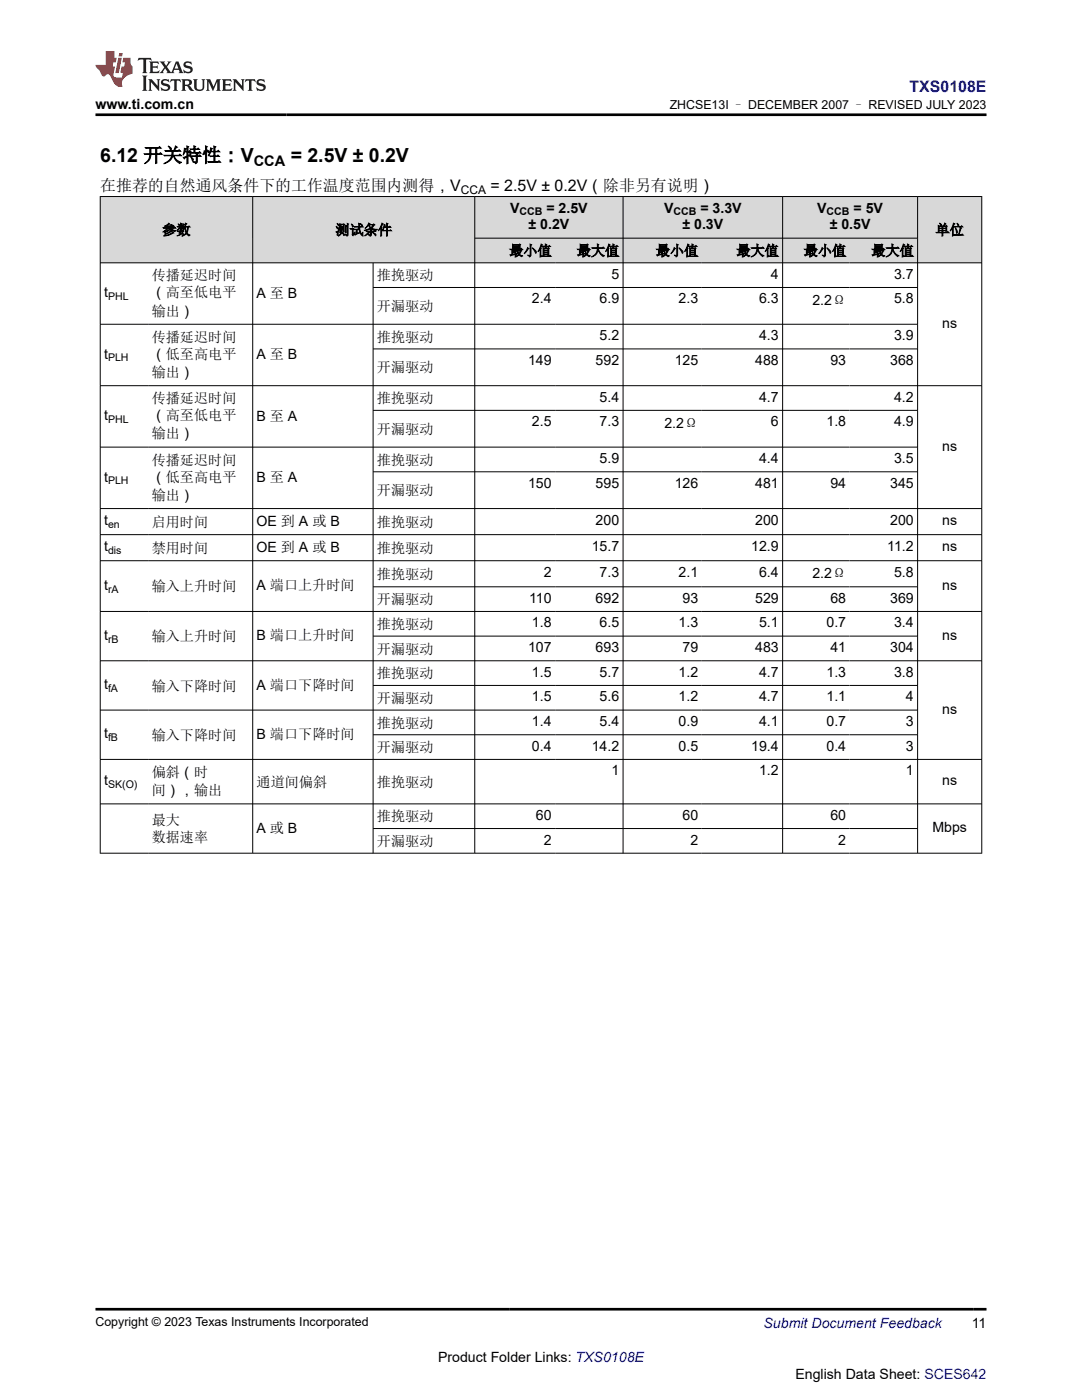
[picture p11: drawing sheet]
<svg xmlns="http://www.w3.org/2000/svg" width="216mm" height="279mm" viewBox="0 0 216 279" stroke-linecap="round" stroke-linejoin="round" font-family="sans-serif">
<defs><g id="words">
<g font-size="3.9">
<text x="20" y="32.3">6.12 开关特性：V</text>
<text x="58" y="32.3">= 2.5V ± 0.2V</text>
</g>
<text font-size="3.2" fill="#00f" x="181.5" y="18.3">TXS0108E</text>
<g font-size="3.2">
<text x="20" y="38.1">在推荐的自然通风条件下的工作温度范围内测得，V</text>
<text x="97.9" y="38.1">= 2.5V ± 0.2V（除非另有说明）</text>
</g>
<text font-size="2.9" x="50.6" y="33.1">CCA</text>
<g font-size="2.8">
<text x="19" y="21.7">www.ti.com.cn</text>
<text x="32.4" y="46.9">参数</text>
<text x="66.9" y="46.9">测试条件</text>
<text x="101.8" y="42.4">V</text>
<text x="105.5" y="45.8">± 0.2V</text>
<text x="109" y="42.4">= 2.5V</text>
<text x="132.5" y="42.4">V</text>
<text x="136.2" y="45.8">± 0.3V</text>
<text x="139.8" y="42.4">= 3.3V</text>
<text x="163.1" y="42.4">V</text>
<text x="165.6" y="45.8">± 0.5V</text>
<text x="170.3" y="42.4">= 5V</text>
<text x="186.7" y="46.9">单位</text>
<text x="101.6" y="51">最小值</text>
<text x="115.1" y="51">最大值</text>
<text x="130.9" y="51">最小值</text>
<text x="146.9" y="51">最大值</text>
<text x="160.4" y="51">最小值</text>
<text x="173.9" y="51">最大值</text>
<text x="20.8" y="59.3">t</text>
<text x="30.3" y="55.9">传播延迟时间</text>
<text x="30.3" y="59.3">（高至低电平</text>
<text x="51.2" y="59.5">A 至 B</text>
<text x="75.2" y="55.9">推挽驱动</text>
<text x="122" y="55.6">5</text>
<text x="153.8" y="55.6">4</text>
<text x="178.4" y="55.6">3.7</text>
<text x="30.3" y="63">输出）</text>
<text x="75.2" y="62.1">开漏驱动</text>
<text x="106.1" y="60.6">2.4</text>
<text x="119.6" y="60.6">6.9</text>
<text x="135.4" y="60.6">2.3</text>
<text x="151.5" y="60.6">6.3</text>
<text x="162.1" y="60.8">2.2Ω</text>
<text x="178.4" y="60.6">5.8</text>
<text x="188" y="65.4">ns</text>
<text x="20.8" y="71.6">t</text>
<text x="30.3" y="68.2">传播延迟时间</text>
<text x="30.3" y="71.6">（低至高电平</text>
<text x="51.2" y="71.7">A 至 B</text>
<text x="75.2" y="68.2">推挽驱动</text>
<text x="119.6" y="67.9">5.2</text>
<text x="151.5" y="67.9">4.3</text>
<text x="178.4" y="67.9">3.9</text>
<text x="30.3" y="75.2">输出）</text>
<text x="75.2" y="74.3">开漏驱动</text>
<text x="105.4" y="72.8">149</text>
<text x="118.9" y="72.8">592</text>
<text x="134.6" y="72.8">125</text>
<text x="150.7" y="72.8">488</text>
<text x="165.7" y="72.8">93</text>
<text x="177.6" y="72.8">368</text>
<text x="20.8" y="83.8">t</text>
<text x="30.3" y="80.4">传播延迟时间</text>
<text x="30.3" y="83.8">（高至低电平</text>
<text x="51.2" y="84">B 至 A</text>
<text x="75.2" y="80.4">推挽驱动</text>
<text x="119.6" y="80.2">5.4</text>
<text x="151.5" y="80.2">4.7</text>
<text x="178.4" y="80.2">4.2</text>
<text x="30.3" y="87.5">输出）</text>
<text x="75.2" y="86.6">开漏驱动</text>
<text x="106.1" y="85.1">2.5</text>
<text x="119.6" y="85.1">7.3</text>
<text x="132.6" y="85.4">2.2Ω</text>
<text x="153.8" y="85.1">6</text>
<text x="164.9" y="85.1">1.8</text>
<text x="178.4" y="85.1">4.9</text>
<text x="188" y="90">ns</text>
<text x="30.3" y="92.7">传播延迟时间</text>
<text x="75.2" y="92.7">推挽驱动</text>
<text x="119.6" y="92.4">5.9</text>
<text x="151.5" y="92.4">4.4</text>
<text x="178.4" y="92.4">3.5</text>
<text x="20.8" y="96.1">t</text>
<text x="30.3" y="96.1">（低至高电平</text>
<text x="30.3" y="99.8">输出）</text>
<text x="51.2" y="96.2">B 至 A</text>
<text x="75.2" y="98.8">开漏驱动</text>
<text x="105.4" y="97.3">150</text>
<text x="118.9" y="97.3">595</text>
<text x="134.6" y="97.3">126</text>
<text x="150.7" y="97.3">481</text>
<text x="165.7" y="97.3">94</text>
<text x="177.6" y="97.3">345</text>
<text x="20.8" y="104.8">t</text>
<text x="30.3" y="105.1">启用时间</text>
<text x="51.2" y="105">OE 到 A 或 B</text>
<text x="75.2" y="105.1">推挽驱动</text>
<text x="118.9" y="104.7">200</text>
<text x="150.7" y="104.7">200</text>
<text x="177.6" y="104.7">200</text>
<text x="188" y="104.8">ns</text>
<text x="20.8" y="110">t</text>
<text x="30.3" y="110.3">禁用时间</text>
<text x="51.2" y="110.2">OE 到 A 或 B</text>
<text x="75.2" y="110.3">推挽驱动</text>
<text x="118.1" y="109.9">15.7</text>
<text x="149.9" y="109.9">12.9</text>
<text x="177" y="109.9">11.2</text>
<text x="188" y="110">ns</text>
<text x="20.8" y="117.7">t</text>
<text x="30.3" y="118">输入上升时间</text>
<text x="51.2" y="117.8">A 端口上升时间</text>
<text x="75.2" y="115.5">推挽驱动</text>
<text x="108.5" y="115.1">2</text>
<text x="119.6" y="115.1">7.3</text>
<text x="135.4" y="115.1">2.1</text>
<text x="151.5" y="115.1">6.4</text>
<text x="162.1" y="115.4">2.2Ω</text>
<text x="178.4" y="115.1">5.8</text>
<text x="188" y="117.7">ns</text>
<text x="75.2" y="120.6">开漏驱动</text>
<text x="75.2" y="125.5">推挽驱动</text>
<text x="105.6" y="120.3">110</text>
<text x="106.1" y="125.2">1.8</text>
<text x="118.9" y="120.3">692</text>
<text x="119.6" y="125.2">6.5</text>
<text x="135.4" y="125.2">1.3</text>
<text x="136.2" y="120.3">93</text>
<text x="150.7" y="120.3">529</text>
<text x="151.5" y="125.2">5.1</text>
<text x="164.9" y="125.2">0.7</text>
<text x="165.7" y="120.3">68</text>
<text x="177.6" y="120.3">369</text>
<text x="178.4" y="125.2">3.4</text>
<text x="20.8" y="127.7">t</text>
<text x="30.3" y="128">输入上升时间</text>
<text x="51.2" y="127.8">B 端口上升时间</text>
<text x="75.2" y="130.4">开漏驱动</text>
<text x="105.4" y="130.1">107</text>
<text x="118.9" y="130.1">693</text>
<text x="136.2" y="130.1">79</text>
<text x="150.7" y="130.1">483</text>
<text x="165.7" y="130.1">41</text>
<text x="177.6" y="130.1">304</text>
<text x="188" y="127.7">ns</text>
<text x="20.8" y="137.5">t</text>
<text x="30.3" y="137.8">输入下降时间</text>
<text x="51.2" y="137.7">A 端口下降时间</text>
<text x="75.2" y="135.3">推挽驱动</text>
<text x="106.1" y="135.1">1.5</text>
<text x="119.6" y="135.1">5.7</text>
<text x="135.4" y="135.1">1.2</text>
<text x="151.5" y="135.1">4.7</text>
<text x="164.9" y="135.1">1.3</text>
<text x="178.4" y="135.1">3.8</text>
<text x="75.2" y="140.3">开漏驱动</text>
<text x="106.1" y="140">1.5</text>
<text x="119.6" y="140">5.6</text>
<text x="135.4" y="140">1.2</text>
<text x="151.5" y="140">4.7</text>
<text x="164.9" y="140">1.1</text>
<text x="180.8" y="140">4</text>
<text x="188" y="142.4">ns</text>
<text x="20.8" y="147.4">t</text>
<text x="30.3" y="147.7">输入下降时间</text>
<text x="51.2" y="147.5">B 端口下降时间</text>
<text x="75.2" y="145.2">推挽驱动</text>
<text x="106.1" y="149.8">0.4</text>
<text x="106.1" y="144.9">1.4</text>
<text x="118.1" y="149.8">14.2</text>
<text x="119.6" y="144.9">5.4</text>
<text x="135.4" y="144.9">0.9</text>
<text x="135.4" y="149.8">0.5</text>
<text x="149.9" y="149.8">19.4</text>
<text x="151.5" y="144.9">4.1</text>
<text x="164.9" y="144.9">0.7</text>
<text x="164.9" y="149.8">0.4</text>
<text x="180.8" y="144.9">3</text>
<text x="180.8" y="149.8">3</text>
<text x="30.3" y="155">偏斜（时</text>
<text x="75.2" y="150.1">开漏驱动</text>
<text x="122" y="154.7">1</text>
<text x="151.5" y="154.7">1.2</text>
<text x="180.8" y="154.7">1</text>
<text x="20.8" y="156.7">t</text>
<text x="30.3" y="158.7">间），输出</text>
<text x="51.2" y="157">通道间偏斜</text>
<text x="75.2" y="157">推挽驱动</text>
<text x="188" y="156.7">ns</text>
<text x="30.3" y="164.7">最大</text>
<text x="51.2" y="166.2">A 或 B</text>
<text x="75.2" y="163.9">推挽驱动</text>
<text x="106.9" y="163.6">60</text>
<text x="136.2" y="163.6">60</text>
<text x="165.7" y="163.6">60</text>
<text x="186.1" y="166.1">Mbps</text>
<text x="30.3" y="168.1">数据速率</text>
<text x="75.2" y="168.8">开漏驱动</text>
<text x="108.5" y="168.5">2</text>
<text x="137.8" y="168.5">2</text>
<text x="167.3" y="168.5">2</text>
<text x="193.9" y="265">11</text>
<text x="87.4" y="271.9">Product Folder Links: TXS0108E</text>
<text x="158.7" y="275.3">English Data Sheet: SCES642</text>
</g>
<text font-size="2.8" fill="#00f" x="152.4" y="265">Submit Document Feedback</text>
<g font-size="2.5">
<text x="133.6" y="21.8">ZHCSE13I – DECEMBER 2007 – REVISED JULY 2023</text>
<text x="19" y="264.7">Copyright © 2023 Texas Instruments Incorporated</text>
</g>
<text font-size="2.4" x="92" y="38.7">CCA</text>
<g font-size="2.1">
<text x="103.7" y="43">CCB</text>
<text x="134.4" y="43">CCB</text>
<text x="164.9" y="43">CCB</text>
<text x="21.6" y="59.9">PHL</text>
<text x="21.6" y="72.1">PLH</text>
<text x="21.6" y="84.4">PHL</text>
<text x="21.6" y="96.7">PLH</text>
<text x="21.6" y="105.4">en</text>
<text x="21.6" y="110.6">dis</text>
<text x="21.6" y="118.3">rA</text>
<text x="21.6" y="128.2">rB</text>
<text x="21.6" y="138.1">fA</text>
<text x="21.6" y="147.9">fB</text>
<text x="21.6" y="157.3">SK(O)</text>
</g>
</g></defs>
<g fill="#d8d8d8">
<path d="M20 39.2h175.9v8.3h-175.9z" fill-rule="evenodd"/>
<path d="M20.1 39.3h30.3v13.1h-30.3z" fill-rule="evenodd"/>
<path d="M50.5 39.3h44.2v13.1h-44.2z" fill-rule="evenodd"/>
<path d="M94.8 39.3h29.5v8.2h-29.5z" fill-rule="evenodd"/>
<path d="M124.4 39.3h31.7v8.2h-31.7z" fill-rule="evenodd"/>
<path d="M156.2 39.3h26.8v8.2h-26.8z" fill-rule="evenodd"/>
<path d="M183.2 39.3h12.6v13.1h-12.6z" fill-rule="evenodd"/>
<path d="M94.8 47.6h16v4.8h-16z" fill-rule="evenodd"/>
<path d="M110.8 47.6h13.5v4.8h-13.5z" fill-rule="evenodd"/>
<path d="M124.4 47.6h15.6v4.8h-15.6z" fill-rule="evenodd"/>
<path d="M140 47.6h16.1v4.8h-16.1z" fill-rule="evenodd"/>
<path d="M156.2 47.6h13.3v4.8h-13.3z" fill-rule="evenodd"/>
<path d="M169.5 47.6h13.5v4.8h-13.5z" fill-rule="evenodd"/>
</g>
<g fill="none" stroke="#000" stroke-width=".2">
<path d="M19.9 39.2h176.1M20 39.2v131.1M50.4 39.2v131.1M94.7 39.2v131.1M124.3 39.2v131.1M156.2 39.2v131.1M183.1 39.2v131.1M195.9 39.2v131.1M19.9 52.5h176.1M74.4 52.5v117.8M74.4 57.4h108.8M94.7 47.5h88.5"/>
<path d="M19.9 64.7h163.3M19.9 77h176.1M74.4 69.6h108.8M19.9 89.2h163.3M74.4 81.9h108.8M74.4 94.2h108.8M19.9 101.5h176.1M19.9 106.7h176.1M19.9 111.9h176.1M74.4 117.1h108.8M19.9 122h176.1M19.9 131.9h176.1"/>
<path d="M74.4 127h108.8M74.4 136.8h108.8M19.9 151.6h176.1M74.4 146.6h108.8M183.2 141.7h-163.3M19.9 160.4h176.1M19.9 170.3h176.1M74.4 165.4h108.8"/>
</g>
<path d="M27.7 11.6l-.2 .5 .5-.2h.6v.1v2.2l-.2 .4h1l-.2-.4v-2.2v-.1h.5l.5 .2-.1-.5zM29.8 12.3l.2 .4v1.5l-.2 .4h1.9l.1-.6a1.08 1.08 0 0 1-1.3 .2v-.7h.6l.4 .2v-.7l-.4 .2h-.6v-.5l.2-.2a1 1 0 0 1 1 .3l-.1-.5zM31.8 12.3l1 1.1-1 1.2h.9l-.2-.2 .4-.8 .5 .8-.2 .2h1.6l-.2-.2 .1-.5h1l.1 .5-.1 .2h.9l-.2-.3-.8-2h-.5l-1 2.2-.8-1.1 .9-1.1h-.8l.2 .2-.5 .6-.3-.6 .1-.2zM35.2 12.7l.4 1h-.8zM36.8 12.4a.65 .65 0 0 0-.2 .7 .65 .65 0 0 0 .6 .5l.7 .1 .1 .3a.79 .79 0 0 1-.7 .4 .79 .79 0 0 1-.7-.5l.1 .7 .2-.1a.93 .93 0 0 0 1.1 .1 .93 .93 0 0 0 .4-1 1.46 1.46 0 0 0-1.2-.6l-.1-.3a1.09 1.09 0 0 1 1.2 .2l-.2-.6-.1 .1-.6-.2zM28.4 15.1l.2 .4v2.2l-.2 .4h1l-.2-.4v-2.2l.2-.4zM29.6 15.8l.2 .4v1.5l-.2 .4h.8l-.3-.4v-1.3l1.7 1.8v-2l.2-.4h-.8l.2 .2 .1 1.1-1.2-1.3zM32.3 15.9a.65 .65 0 0 0-.2 .8 .65 .65 0 0 0 .7 .4l.6 .2 .1 .2a.79 .79 0 0 1-.7 .4 .79 .79 0 0 1-.7-.5l.1 .7 .2-.1a.93 .93 0 0 0 1.1 .1 .93 .93 0 0 0 .4-.9 1.46 1.46 0 0 0-1.2-.6l-.1-.4a1.09 1.09 0 0 1 1.2 .2l-.2-.6-.1 .1-.6-.1zM34.1 15.8l-.1 .6a.63 .63 0 0 1 .7-.3l.1 1.6-.3 .4h1l-.2-.4v-1.6a.66 .66 0 0 1 .8 .3l-.1-.6zM36.2 15.8l.2 .4v1.5l-.2 .4h.9l-.2-.2v-.7h.5l.1 .2a.79 .79 0 0 0 1.2 .6l-1-.9a.61 .61 0 0 0 .6-.6 .61 .61 0 0 0-.5-.7zM36.9 16.1h.2a.47 .47 0 0 1 .5 .1 .47 .47 0 0 1 .1 .5l-.2 .1-.6 .1zM38.5 15.8l.2 .2a2.27 2.27 0 0 0 .4 2 1.04 1.04 0 0 0 1.7-.7v-1.3l.2-.2h-.8l.2 .4v1.1a.6 .6 0 0 1-.6 .6 .6 .6 0 0 1-.6-.6v-1.1l.3-.4zM41.1 15.8l.2 .4v1.5l-.2 .4h.7l-.2-.4v-1.4l.9 1.9 .8-1.9v1.4l-.2 .4h1l-.3-.4v-1.5l.3-.4h-.8l-.7 1.5-.7-1.5zM44.3 15.8l.2 .4v1.5l-.2 .4h1.9l.1-.6a1.09 1.09 0 0 1-1.3 .2v-.7h.6l.4 .2v-.6l-.4 .2h-.6v-.6l.2-.1a1.01 1.01 0 0 1 1 .3l-.1-.6zM46.4 15.8l.3 .4v1.5l-.3 .4h.8l-.2-.4v-1.3l1.6 1.8v-2l.2-.4h-.7l.2 .2v1.1l-1.2-1.3zM49 15.8l-.1 .6a.63 .63 0 0 1 .8-.3v1.6l-.3 .4h1l-.2-.4v-1.6a.66 .66 0 0 1 .8 .3l-.1-.6zM51.4 15.9a.65 .65 0 0 0-.2 .8 .65 .65 0 0 0 .6 .4l.6 .2 .2 .2a.79 .79 0 0 1-.8 .4 .79 .79 0 0 1-.6-.5l.1 .7 .2-.1a.93 .93 0 0 0 1 .1 .93 .93 0 0 0 .5-.9 1.46 1.46 0 0 0-1.3-.6l-.1-.4a1.09 1.09 0 0 1 1.3 .2l-.2-.6-.2 .1-.5-.1z" fill="#231f20"/>
<path d="M21.1 10.2v2.8h-2.1l.1 .3 .9 1a.95 .95 0 0 0 .9 .9 .59 .59 0 0 1 .6-.4 .59 .59 0 0 1 .5 .4l.4 .7a1.59 1.59 0 0 0 2.1 1.4 1.61 1.61 0 0 1 1-2.3l1-.3-.1-1.5a1.59 1.59 0 0 1-.4-1.7h-1.4l-.2 .9h.5l-.1 .9h-.5l-.2 1v.2l.4 .1-.2 .9h-.6a.73 .73 0 0 1-1.1-.7l.3-1.5h-.5l.2-.9h.5l.2-.9h-.5v-1.3zM23.6 11.5l-.6 3.1h.7l.6-3.1zM23.8 10.6l-.1 .6h.7l.1-.6z" fill="#ed1c24"/>
<path d="M19 22.9h177.8M19 261.3h177.8" fill="none" stroke="#000" stroke-width=".53"/>
<use href="#words"/>
</svg>
